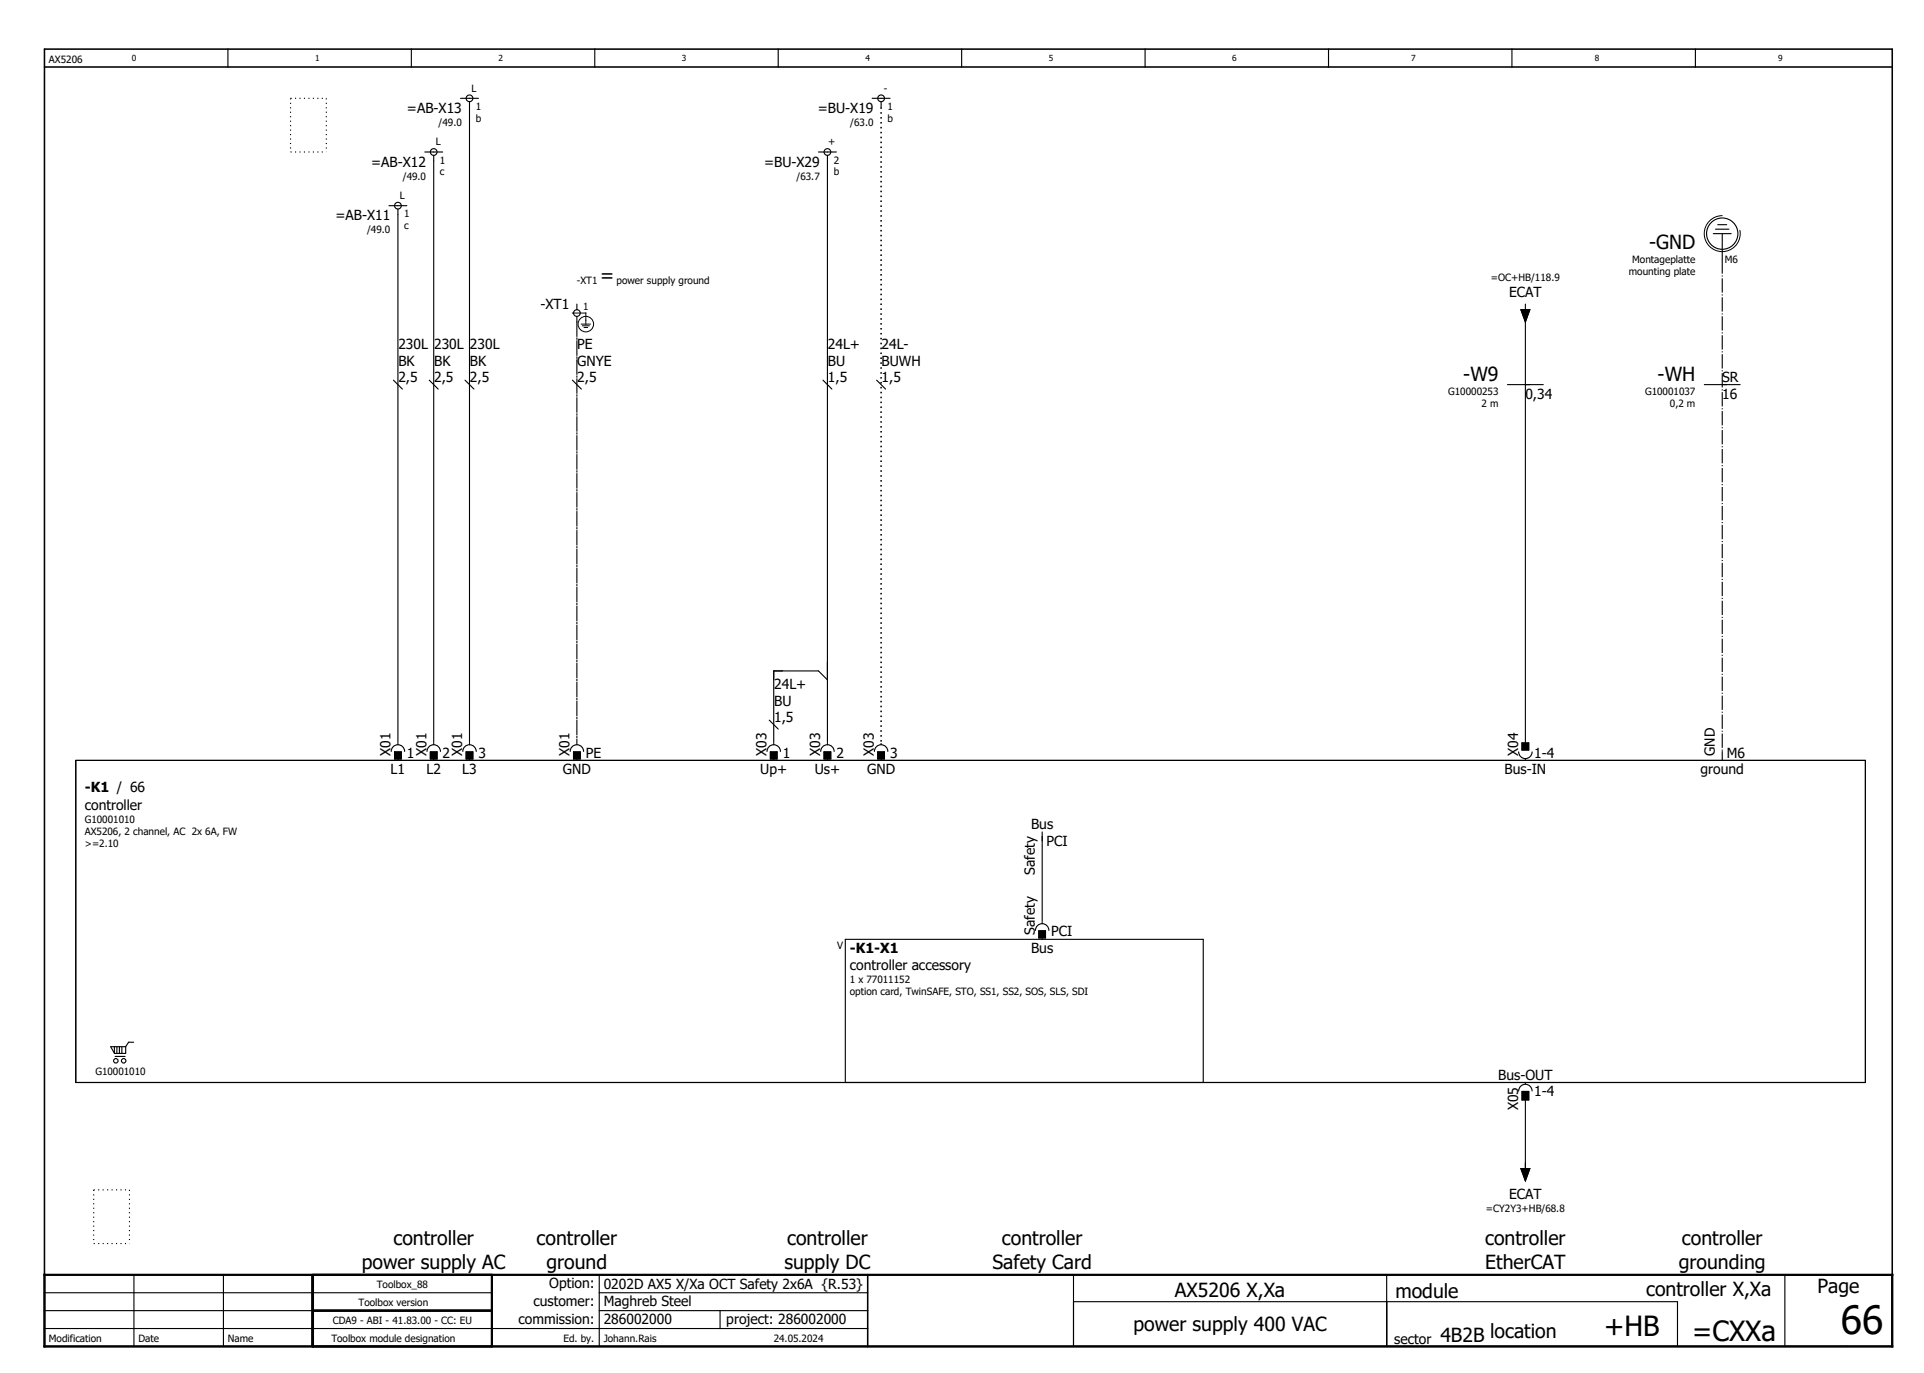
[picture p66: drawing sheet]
<svg xmlns="http://www.w3.org/2000/svg" width="430mm" height="307mm" viewBox="0 0 430 307" stroke-linecap="round" stroke-linejoin="round" font-family="sans-serif">
<defs><g id="words">
<text font-size="8.7" x="411.4" y="298.2">66</text>
<g font-size="6.2">
<text x="358.6" y="298.7">+HB</text>
<text x="378.2" y="299.7">=CXXa</text>
</g>
<g font-size="4.3">
<text x="368.6" y="55.7">-GND</text>
<text x="134.1" y="63.1">=</text>
<text x="327.1" y="85.1">-W9</text>
<text x="370.5" y="85.1">-WH</text>
<text x="87.9" y="278.3">controller</text>
<text x="119.9" y="278.3">controller</text>
<text x="175.9" y="278.3">controller</text>
<text x="223.9" y="278.3">controller</text>
<text x="331.9" y="278.3">controller</text>
<text x="375.9" y="278.3">controller</text>
<text x="80.9" y="283.6">power supply AC</text>
<text x="122.1" y="283.6">ground</text>
<text x="175.3" y="283.6">supply DC</text>
<text x="221.8" y="283.6">Safety Card</text>
<text x="332" y="283.6">EtherCAT</text>
<text x="375.2" y="283.6">grounding</text>
<text x="262.6" y="289.9">AX5206 X,Xa</text>
<text x="311.9" y="290.1">module</text>
<text x="367.9" y="289.7">controller X,Xa</text>
<text x="406.3" y="289.1">Page</text>
<text x="253.3" y="297.6">power supply 400 VAC</text>
<text x="321.9" y="300.1">4B2B location</text>
</g>
<g font-size="3.1">
<text x="91" y="25.3">=AB-X13</text>
<text x="182.8" y="25.3">=BU-X19</text>
<text x="83" y="37.3">=AB-X12</text>
<text x="170.8" y="37.3">=BU-X29</text>
<text x="75" y="49.3">=AB-X11</text>
<text x="120.8" y="69.1">-XT1</text>
<text x="337.3" y="66.3">ECAT</text>
<text x="89" y="78">230L</text>
<text x="97" y="78">230L</text>
<text x="105" y="78">230L</text>
<text x="129" y="78">PE</text>
<text x="185" y="78">24L+</text>
<text x="197" y="78">24L-</text>
<text x="89" y="81.7">BK</text>
<text x="97" y="81.7">BK</text>
<text x="105" y="81.7">BK</text>
<text x="129" y="81.7">GNYE</text>
<text x="185" y="81.7">BU</text>
<text x="197" y="81.7">BUWH</text>
<text x="89" y="85.5">2,5</text>
<text x="97" y="85.5">2,5</text>
<text x="105" y="85.5">2,5</text>
<text x="129" y="85.5">2,5</text>
<text x="185" y="85.5">1,5</text>
<text x="197" y="85.5">1,5</text>
<text x="340.9" y="89.1">0,34</text>
<text x="384.9" y="85.3">SR</text>
<text x="384.9" y="89.1">16</text>
<text x="173" y="154">24L+</text>
<text x="173" y="161.5">1,5</text>
<text x="173" y="157.7">BU</text>
<text x="87.3" y="169" transform="rotate(-90 87.3 169)">X01</text>
<text x="87.3" y="173.1">L1</text>
<text x="90.9" y="169.3">1</text>
<text x="95.3" y="169" transform="rotate(-90 95.3 169)">X01</text>
<text x="95.3" y="173.1">L2</text>
<text x="98.9" y="169.3">2</text>
<text x="103.3" y="169" transform="rotate(-90 103.3 169)">X01</text>
<text x="103.3" y="173.1">L3</text>
<text x="106.9" y="169.3">3</text>
<text x="125.8" y="173.1">GND</text>
<text x="127.3" y="169" transform="rotate(-90 127.3 169)">X01</text>
<text x="130.9" y="169.3">PE</text>
<text x="169.9" y="173.1">Up+</text>
<text x="171.3" y="169" transform="rotate(-90 171.3 169)">X03</text>
<text x="174.9" y="169.3">1</text>
<text x="182.1" y="173.1">Us+</text>
<text x="183.3" y="169" transform="rotate(-90 183.3 169)">X03</text>
<text x="186.9" y="169.3">2</text>
<text x="193.8" y="173.1">GND</text>
<text x="195.3" y="169" transform="rotate(-90 195.3 169)">X03</text>
<text x="198.9" y="169.3">3</text>
<text x="336.3" y="173.1">Bus-IN</text>
<text x="339.3" y="169" transform="rotate(-90 339.3 169)">X04</text>
<text x="342.9" y="169.3">1-4</text>
<text x="380.1" y="173.1">ground</text>
<text x="383.3" y="169" transform="rotate(-90 383.3 169)">GND</text>
<text x="385.9" y="169.3">M6</text>
<text x="18.9" y="177.1">-K1 / 66</text>
<text x="18.9" y="181.1">controller</text>
<text x="230.5" y="185.3">Bus</text>
<text x="233.9" y="189.1">PCI</text>
<text x="231.3" y="195.5" transform="rotate(-90 231.3 195.5)">Safety</text>
<text x="231.3" y="209" transform="rotate(-90 231.3 209)">Safety</text>
<text x="234.9" y="209.3">PCI</text>
<text x="189.9" y="213.1">-K1-X1</text>
<text x="230.5" y="213.1">Bus</text>
<text x="189.9" y="216.8">controller accessory</text>
<text x="334.9" y="241.3">Bus-OUT</text>
<text x="342.9" y="245.1">1-4</text>
<text x="339.3" y="248.2" transform="rotate(-90 339.3 248.2)">X05</text>
<text x="337.3" y="268.1">ECAT</text>
<text x="122.8" y="288">Option:</text>
<text x="119.2" y="292">customer:</text>
<text x="134.9" y="288.1">0202D AX5 X/Xa OCT Safety 2x6A {R.53}</text>
<text x="134.9" y="292">Maghreb Steel</text>
<text x="115.9" y="296">commission:</text>
<text x="134.9" y="296">286002000</text>
<text x="162.3" y="296">project: 286002000</text>
<text x="311.6" y="300.3">sector</text>
</g>
<g font-size="2.2">
<text x="10.9" y="14">AX5206</text>
<text x="105.4" y="20.5">L</text>
<text x="197.5" y="20.5">-</text>
<text x="98" y="28.2">/49.0</text>
<text x="106.3" y="24.6">1</text>
<text x="106.3" y="27.2">b</text>
<text x="190" y="28.2">/63.0</text>
<text x="198.3" y="24.6">1</text>
<text x="198.3" y="27.2">b</text>
<text x="97.4" y="32.5">L</text>
<text x="185.1" y="32.5">+</text>
<text x="90" y="40.2">/49.0</text>
<text x="98.3" y="36.6">1</text>
<text x="98.3" y="39.2">c</text>
<text x="178" y="40.2">/63.7</text>
<text x="186.3" y="36.6">2</text>
<text x="186.3" y="39.2">b</text>
<text x="89.4" y="44.5">L</text>
<text x="82" y="52.2">/49.0</text>
<text x="90.3" y="48.6">1</text>
<text x="90.3" y="51.2">c</text>
<text x="364.8" y="58.8">Montageplatte</text>
<text x="385.5" y="58.8">M6</text>
<text x="128.9" y="63.5">-XT1</text>
<text x="137.8" y="63.5">power supply ground</text>
<text x="333.2" y="62.8">=OC+HB/118.9</text>
<text x="364.1" y="61.5">mounting plate</text>
<text x="130.3" y="69.3">1</text>
<text x="323.7" y="88.2">G10000253</text>
<text x="367.7" y="88.2">G10001037</text>
<text x="331.1" y="90.9">2 m</text>
<text x="373.2" y="90.9">0,2 m</text>
<text x="18.9" y="184">G10001010</text>
<text x="18.9" y="186.7">AX5206, 2 channel, AC 2x 6A, FW</text>
<text x="18.9" y="189.4">&gt;=2.10</text>
<text x="187.1" y="212.2">V</text>
<text x="189.9" y="219.7">1 x 77011152</text>
<text x="189.9" y="222.4">option card, TwinSAFE, STO, SS1, SS2, SOS, SLS, SDI</text>
<text x="21.3" y="240.2">G10001010</text>
<text x="332.1" y="271">=CY2Y3+HB/68.8</text>
<text x="84.2" y="288">Toolbox_88</text>
<text x="80.2" y="292">Toolbox version</text>
<text x="10.9" y="300">Modification</text>
<text x="30.9" y="300">Date</text>
<text x="50.9" y="300">Name</text>
<text x="74.1" y="300">Toolbox module designation</text>
<text x="74.4" y="296">CDA9 - ABI - 41.83.00 - CC: EU</text>
<text x="125.9" y="300">Ed. by.</text>
<text x="134.9" y="300">Johann.Rais</text>
<text x="172.9" y="300">24.05.2024</text>
</g>
<g font-size="1.9">
<text x="29.4" y="13.6">0</text>
<text x="70.4" y="13.6">1</text>
<text x="111.4" y="13.6">2</text>
<text x="152.4" y="13.6">3</text>
<text x="193.4" y="13.6">4</text>
<text x="234.4" y="13.6">5</text>
<text x="275.4" y="13.6">6</text>
<text x="315.4" y="13.6">7</text>
<text x="356.4" y="13.6">8</text>
<text x="397.4" y="13.6">9</text>
</g>
</g></defs>
<g fill="none" stroke="#000" stroke-width=".25">
<path d="M50.9 11v4M91.9 11v4M132.9 11v4M173.9 11v4M214.9 11v4M255.9 11v4M296.9 11v4M337.9 11v4M378.9 11v4M94.9 34h4M96.9 34.7v131.3M102.9 22h4"/>
<path d="M104.9 22.7v143.3M182.9 34h4M184.9 34.7v131.3M194.9 22h4M196.9 22.7v1.3M86.9 46h4M88.9 46.7v119.3M382.9 52.2h4M383.4 51.2h3M383.9 50.2h2M384.9 52.2v5.8M128.9 68v1.2"/>
<path d="M128.9 70.7v1.3M339.9 69.2h2l-1 2.8zM340.9 68v1.2M340.9 71v95M87.9 85l2 2M95.9 85l2 2M103.9 85l2 2M127.9 85l2 2M183.9 85l2 2M195.9 85l2 2M336.9 86h8M380.9 86h8"/>
<path d="M184.9 152l-2-2h-10v16M16.9 170h400v72h-400zM87.4 168a1.5 1.5 0 0 1 1.5-1.5 1.5 1.5 0 0 1 1.5 1.5M88.2 168.1h1.5v1.6h-1.5zM88.9 166.2v.3M88.9 169.7v.3M95.4 168a1.5 1.5 0 0 1 1.5-1.5 1.5 1.5 0 0 1 1.5 1.5M96.2 168.1h1.5v1.6h-1.5zM96.9 166.2v.3M96.9 169.7v.3M103.4 168a1.5 1.5 0 0 1 1.5-1.5 1.5 1.5 0 0 1 1.5 1.5M104.2 168.1h1.5v1.6h-1.5z"/>
<path d="M104.9 166.2v.3M104.9 169.7v.3M127.4 168a1.5 1.5 0 0 1 1.5-1.5 1.5 1.5 0 0 1 1.5 1.5M128.2 168.1h1.5v1.6h-1.5zM128.9 166.2v.3M128.9 169.7v.3M171.4 168a1.5 1.5 0 0 1 1.5-1.5 1.5 1.5 0 0 1 1.5 1.5M171.9 161l2 2M172.2 168.1h1.5v1.6h-1.5zM172.9 166.2v.3M172.9 169.7v.3M183.4 168a1.5 1.5 0 0 1 1.5-1.5 1.5 1.5 0 0 1 1.5 1.5"/>
<path d="M184.2 168.1h1.5v1.6h-1.5zM184.9 166.2v.3M184.9 169.7v.3M195.4 168a1.5 1.5 0 0 1 1.5-1.5 1.5 1.5 0 0 1 1.5 1.5M196.2 168.1h1.5v1.6h-1.5zM196.9 166.2v.3M196.9 169.7v.3M339.4 168.1a1.5 1.5 0 0 0 1.5 1.5 1.5 1.5 0 0 0 1.5-1.5M340.2 166.1h1.5v1.6h-1.5zM340.9 169.7v.3M384.9 168v2M232.9 186v20"/>
<path d="M231.4 208a1.5 1.5 0 0 1 1.5-1.5 1.5 1.5 0 0 1 1.5 1.5M232.2 208.1h1.5v1.6h-1.5zM232.9 206.2v.3M232.9 209.7v.3M24.7 234h3.4v1.5h-2.5zM25.6 234v1.4M25.7 236.2h2.3M26.1 234v1.5M26.7 234v1.5M27.2 234v1.5M29.9 233h-1.2l-.6 1M188.9 242v-32h80v32"/>
<path d="M339.4 243.9a1.5 1.5 0 0 1 1.5-1.5 1.5 1.5 0 0 1 1.5 1.5M340.2 244h1.5v1.9h-1.5zM340.9 242v.3M340.9 246v16M339.9 261.2h2l-1 2.8zM9.9 289h100M9.9 297h184M9.9 293h100M29.9 285v16M49.9 285v16M109.9 285v16M133.9 285v16"/>
<path d="M133.9 289h60M133.9 293h60M160.9 293v4M239.9 285v16h135v-10h-135M309.9 285v16M398.9 285h24v16h-24z"/>
<circle cx="96.9" cy="34" r=".75"/>
<circle cx="104.9" cy="22" r=".75"/>
<circle cx="184.9" cy="34" r=".75"/>
<circle cx="196.9" cy="22" r=".75"/>
<circle cx="88.9" cy="46" r=".75"/>
<circle cx="384.9" cy="52.2" r="3.5"/>
<circle cx="128.9" cy="70" r=".75"/>
<circle cx="25.9" cy="237.1" r=".5"/>
<circle cx="27.6" cy="237.1" r=".5"/>
</g>
<path d="M9.9 15h413M9.9 11h413v290h-413zM69.7 285v16M69.9 285v16M193.9 285v16" fill="none" stroke="#000" stroke-width=".35"/>
<path d="M9.9 285h413v16h-413zM69.9 293h40M69.9 285v16M109.9 285v16" fill="none" stroke="#000" stroke-width=".5"/>
<path d="M128.9 72v94" fill="none" stroke="#000" stroke-width=".25" stroke-dasharray="3.2 .4 .3 .4"/>
<path d="M196.9 24v142" fill="none" stroke="#000" stroke-width=".35" stroke-dasharray=".3 .7 .3 .7" stroke-linecap="butt"/>
<path d="M384.9 58v110" fill="none" stroke="#000" stroke-width=".25" stroke-dasharray="3.2 .4 .3 .4" stroke-linecap="butt"/>
<path d="M339.9 69.2h2l-1 2.8zM88.2 168.1h1.5v1.6h-1.5zM96.2 168.1h1.5v1.6h-1.5zM104.2 168.1h1.5v1.6h-1.5zM128.2 168.1h1.5v1.6h-1.5zM172.2 168.1h1.5v1.6h-1.5zM184.2 168.1h1.5v1.6h-1.5zM196.2 168.1h1.5v1.6h-1.5zM340.2 166.1h1.5v1.6h-1.5zM232.2 208.1h1.5v1.6h-1.5zM340.2 244h1.5v1.9h-1.5zM339.9 261.2h2l-1 2.8z" fill="#000" stroke="#000" stroke-width=".22"/>
<g fill="none" stroke="#000" stroke-width=".22">
<path d="M384.9 48.2a4 4 0 0 0-4 4.3 4 4 0 0 0 4.5 3.7 4 4 0 0 0 3.5-4.7M127.9 70h3v2.5M129.9 72.5h2M130.2 72.8h1.5M130.6 73.2h.7"/>
<circle cx="130.9" cy="72.5" r="1.74"/>
</g>
<path d="M64.9 34h8M64.9 22h8M64.9 22v12M72.9 22v12M20.9 278h8M20.9 266h8M20.9 266v12M28.9 266v12" fill="none" stroke="#000" stroke-width=".25" stroke-dasharray=".3 .7 .3 .7" stroke-linecap="butt"/>
<use href="#words"/>
</svg>
